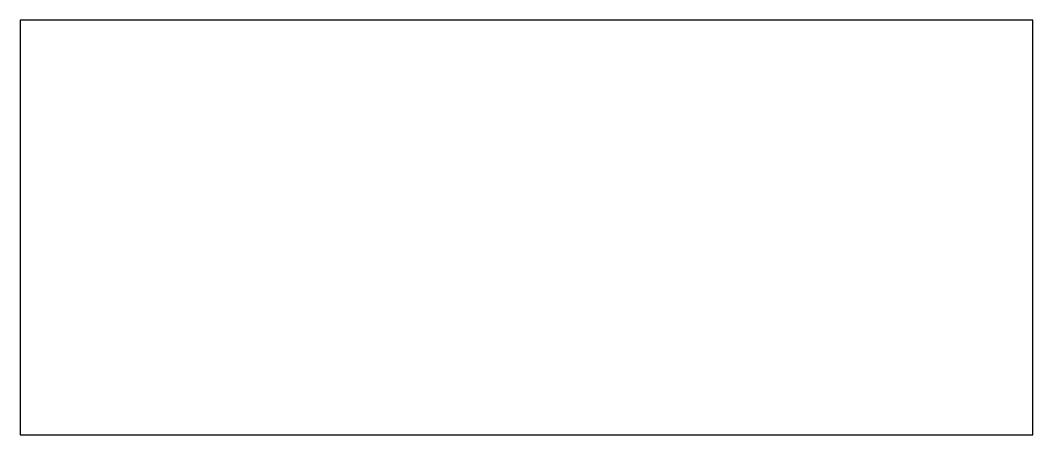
# Model space of a CAD drawing. Header units: inches. Extents: x 0 to 11, y 0 to 4.5.
import ezdxf

# ---------------------------------------------------------------- set-up
doc = ezdxf.new("R2010")
doc.units = ezdxf.units.IN
doc.header["$MEASUREMENT"] = 0
doc.layers.add('CUT', color=7, linetype='CONTINUOUS')

msp = doc.modelspace()

# ---------------------------------------------------------------- linework, layer by layer
at = {"layer": 'CUT'}
for p, q in [((11, 4.5), (0, 4.5)), ((0, 4.5), (0, 0)), ((11, 0), (11, 4.5)), ((0, 0), (11, 0))]:
    msp.add_line(p, q, dxfattribs=at)

doc.saveas('drawing.dxf')
